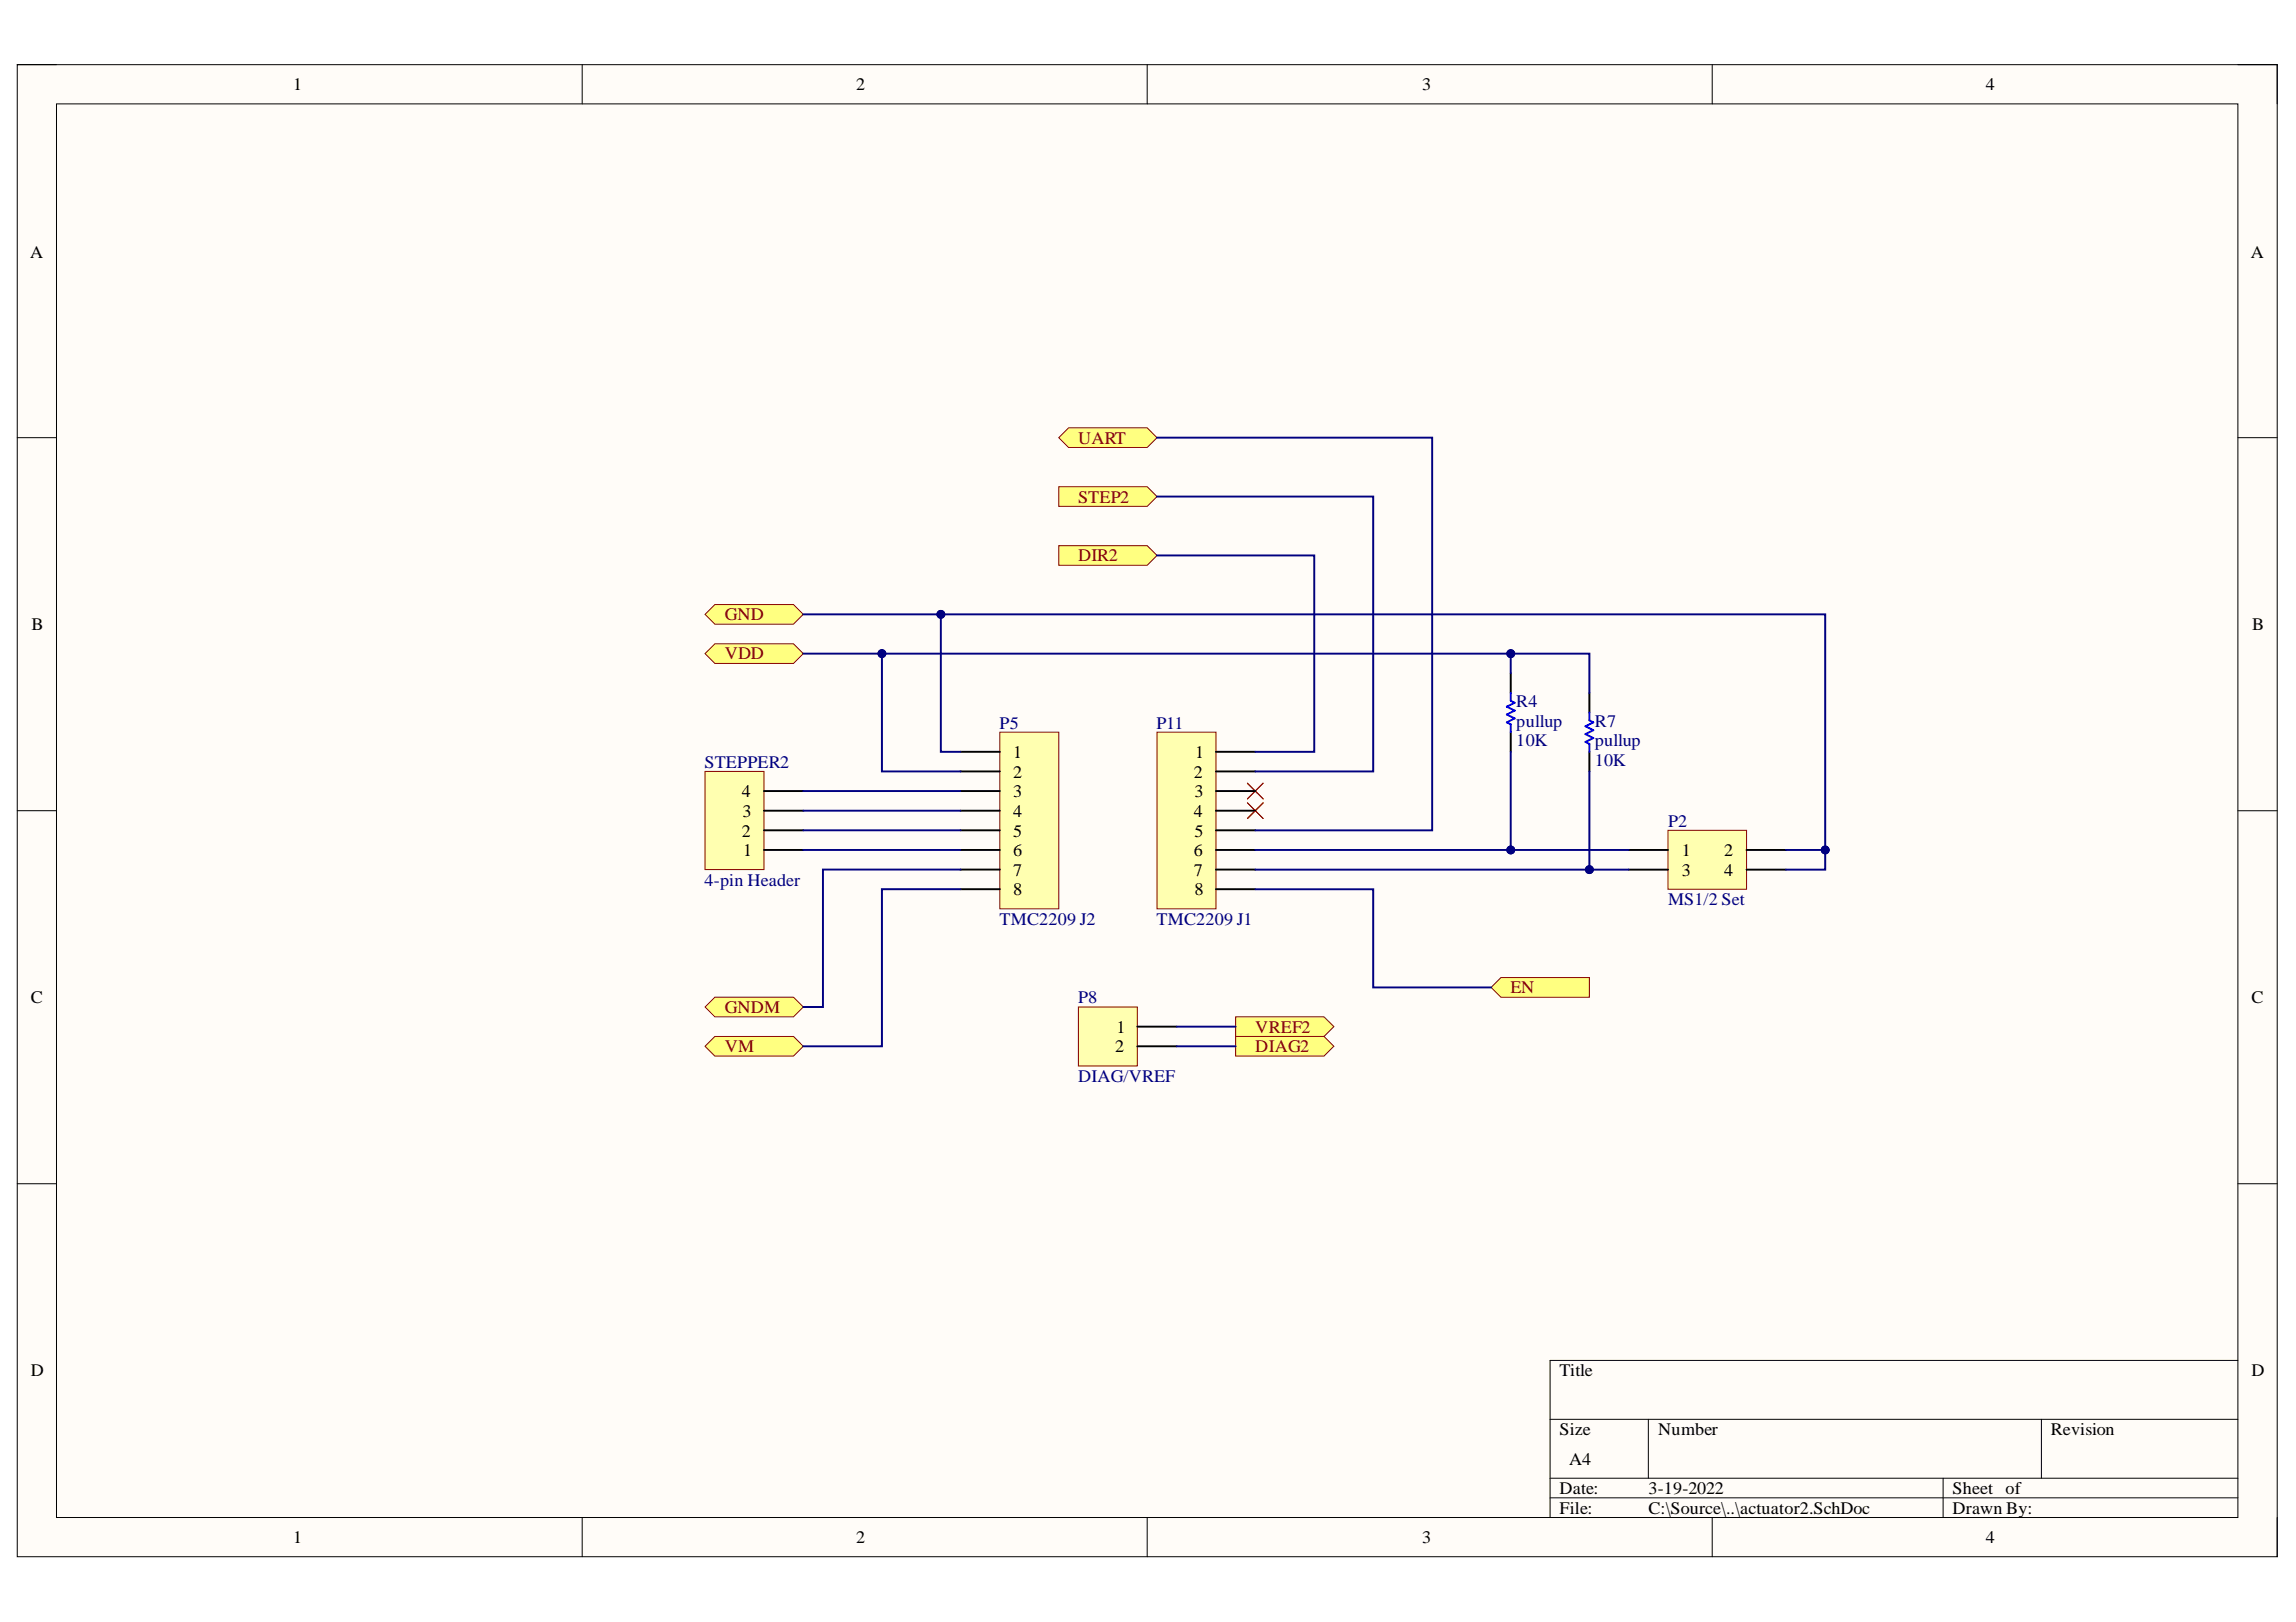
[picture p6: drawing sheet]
<svg xmlns="http://www.w3.org/2000/svg" width="297mm" height="210mm" viewBox="0 0 297 210" stroke-linecap="round" stroke-linejoin="round" font-family="sans-serif">
<defs><g id="words">
<g font-size="2.3">
<text x="37.9" y="11.7">1</text>
<text x="110.8" y="11.7">2</text>
<text x="184" y="11.7">3</text>
<text x="256.9" y="11.7">4</text>
<text x="3.9" y="33.3">A</text>
<text x="291.2" y="33.3">A</text>
<text x="4.1" y="81.5">B</text>
<text x="291.4" y="81.5">B</text>
<text x="131.1" y="98.1">1</text>
<text x="131.1" y="100.6">2</text>
<text x="154.4" y="100.6">2</text>
<text x="154.6" y="98.1">1</text>
<text x="96" y="103.2">4</text>
<text x="96.1" y="105.7">3</text>
<text x="131.1" y="103.2">3</text>
<text x="131.1" y="105.7">4</text>
<text x="154.4" y="105.7">4</text>
<text x="154.5" y="103.2">3</text>
<text x="96" y="108.3">2</text>
<text x="96.1" y="110.8">1</text>
<text x="131.1" y="108.3">5</text>
<text x="131.1" y="110.8">6</text>
<text x="131.1" y="113.3">7</text>
<text x="154.4" y="110.8">6</text>
<text x="154.4" y="113.3">7</text>
<text x="154.5" y="108.3">5</text>
<text x="217.6" y="110.8">1</text>
<text x="217.6" y="113.3">3</text>
<text x="223.1" y="110.8">2</text>
<text x="223.1" y="113.3">4</text>
<text x="131.1" y="115.9">8</text>
<text x="154.5" y="115.9">8</text>
<text x="4" y="129.8">C</text>
<text x="291.3" y="129.8">C</text>
<text x="144.3" y="136.2">2</text>
<text x="144.5" y="133.6">1</text>
<text x="4" y="178.1">D</text>
<text x="201.8" y="178.1">Title</text>
<text x="291.3" y="178.1">D</text>
<text x="201.8" y="185.7">Size</text>
<text x="214.5" y="185.7">Number</text>
<text x="265.3" y="185.7">Revision</text>
<text x="203" y="189.5">A4</text>
<text x="201.8" y="193.3">Date:</text>
<text x="201.8" y="195.9">File:</text>
<text x="213.3" y="193.3">3-19-2022</text>
<text x="213.3" y="195.9">C:\Source\..\actuator2.SchDoc</text>
<text x="252.6" y="193.3">Sheet of</text>
<text x="252.6" y="195.9">Drawn By:</text>
<text x="37.9" y="199.7">1</text>
<text x="110.8" y="199.7">2</text>
<text x="184" y="199.7">3</text>
<text x="256.9" y="199.7">4</text>
</g>
<g font-size="2.3" fill="#800000">
<text x="139.5" y="57.4">UART</text>
<text x="139.5" y="65">STEP2</text>
<text x="139.5" y="72.7">DIR2</text>
<text x="93.8" y="80.3">GND</text>
<text x="93.8" y="85.3">VDD</text>
<text x="93.8" y="131.1">GNDM</text>
<text x="195.4" y="128.6">EN</text>
<text x="93.8" y="136.2">VM</text>
<text x="162.4" y="133.6">VREF2</text>
<text x="162.4" y="136.2">DIAG2</text>
</g>
<g font-size="2.3" fill="#000080">
<text x="129.3" y="94.3">P5</text>
<text x="149.6" y="94.3">P11</text>
<text x="196.2" y="91.5">R4</text>
<text x="196.2" y="94.1">pullup</text>
<text x="206.3" y="94.1">R7</text>
<text x="91.1" y="99.4">STEPPER2</text>
<text x="196.2" y="96.6">10K</text>
<text x="206.3" y="99.1">10K</text>
<text x="206.3" y="96.6">pullup</text>
<text x="215.8" y="107">P2</text>
<text x="91.1" y="114.6">4-pin Header</text>
<text x="129.3" y="119.7">TMC2209 J2</text>
<text x="149.6" y="119.7">TMC2209 J1</text>
<text x="215.8" y="117.1">MS1/2 Set</text>
<text x="139.5" y="129.8">P8</text>
<text x="139.5" y="140">DIAG/VREF</text>
</g>
</g></defs>
<path d="M2.2 8.4h292.4v193.1h-292.4z" fill-rule="evenodd" fill="#fffcf8"/>
<path d="M2.2 8.4h292.4v193.1h-292.4z" fill="none" stroke="#000" stroke-width=".13"/>
<path d="M7.3 13.4h282.2v183h-282.2z" fill-rule="evenodd" fill="#fffcf8"/>
<g fill="none" stroke="#000" stroke-width=".13">
<path d="M2.2 8.4h5.1M7.3 13.4h282.2v183h-282.2zM75.3 8.4v5M148.4 8.4v5M221.5 8.4v5M289.5 8.4h5.1v5M2.2 56.6h5.1M289.5 56.6h5.1M2.2 104.9h5.1M289.5 104.9h5.1M2.2 153.2h5.1M289.5 153.2h5.1"/>
<path d="M289.5 176.1h-89v20.3M75.3 196.4v5.1M148.4 196.4v5.1M200.5 183.7h89M200.5 191.3h89M200.5 193.8h89M213.3 183.7v7.6M221.5 196.4v5.1M251.4 191.3v5.1M264.1 183.7v7.6M294.6 196.4v5.1"/>
</g>
<path d="M161.4 101.4l2 2M161.4 103.9l2 2M163.4 101.4l-2 2M163.4 103.9l-2 2" fill="none" stroke="#f00" stroke-width=".13"/>
<path d="M91.2 99.8h7.6v12.7h-7.6z" fill-rule="evenodd" fill="#ffffb0"/>
<path d="M91.2 99.8h7.6v12.7h-7.6z" fill="none" stroke="#800000" stroke-width=".13"/>
<path d="M98.8 110h5.1M98.8 107.5h5.1M98.8 104.9h5.1M98.8 102.4h5.1" fill="none" stroke="#000" stroke-width=".25"/>
<path d="M215.8 107.5h10.2v7.6h-10.2z" fill-rule="evenodd" fill="#ffffb0"/>
<path d="M215.8 107.5h10.2v7.6h-10.2z" fill="none" stroke="#800000" stroke-width=".13"/>
<path d="M195.4 87.1v2.6M195.4 94.7v2.6M205.6 89.7v2.5M205.6 97.3v2.5M210.7 110h5.1M210.7 112.5h5.1M226 110h5M226 112.5h5" fill="none" stroke="#000" stroke-width=".25"/>
<path d="M195.4 89.7v1l.6 .2-1.1 .6 1.1 .5-1.1 .5 1.1 .5-1.1 .5 .5 .2v1M205.6 92.2v1l.5 .3-1 .5 1 .5-1 .5 1 .5-1 .5 .5 .3v1" fill="none" stroke="#00f" stroke-width=".25"/>
<path d="M137 63h11.4l1.3 1.3-1.3 1.2h-11.4z" fill-rule="evenodd" fill="#ffff80"/>
<path d="M137 63h11.4l1.3 1.3-1.3 1.2h-11.4z" fill="none" stroke="#800000" stroke-width=".13"/>
<path d="M137 70.6h11.4l1.3 1.3-1.3 1.3h-11.4z" fill-rule="evenodd" fill="#ffff80"/>
<path d="M137 70.6h11.4l1.3 1.3-1.3 1.3h-11.4z" fill="none" stroke="#800000" stroke-width=".13"/>
<path d="M194.2 126.5h11.4v2.6h-11.4l-1.3-1.3z" fill-rule="evenodd" fill="#ffff80"/>
<path d="M194.2 126.5h11.4v2.6h-11.4l-1.3-1.3z" fill="none" stroke="#800000" stroke-width=".13"/>
<path d="M159.9 131.6h11.4l1.3 1.3-1.3 1.2h-11.4z" fill-rule="evenodd" fill="#ffff80"/>
<path d="M159.9 131.6h11.4l1.3 1.3-1.3 1.2h-11.4z" fill="none" stroke="#800000" stroke-width=".13"/>
<path d="M159.9 134.1h11.4l1.3 1.3-1.3 1.3h-11.4z" fill-rule="evenodd" fill="#ffff80"/>
<path d="M159.9 134.1h11.4l1.3 1.3-1.3 1.3h-11.4z" fill="none" stroke="#800000" stroke-width=".13"/>
<path d="M91.2 130.3l1.3-1.3h10.2l1.2 1.3-1.2 1.3h-10.2z" fill-rule="evenodd" fill="#ffff80"/>
<path d="M91.2 130.3l1.3-1.3h10.2l1.2 1.3-1.2 1.3h-10.2z" fill="none" stroke="#800000" stroke-width=".13"/>
<path d="M92.5 134.1h10.2l1.2 1.3-1.2 1.3h-10.2l-1.3-1.3z" fill-rule="evenodd" fill="#ffff80"/>
<path d="M92.5 134.1h10.2l1.2 1.3-1.2 1.3h-10.2l-1.3-1.3z" fill="none" stroke="#800000" stroke-width=".13"/>
<path d="M91.2 79.5l1.3-1.3h10.2l1.2 1.3-1.2 1.3h-10.2z" fill-rule="evenodd" fill="#ffff80"/>
<path d="M91.2 79.5l1.3-1.3h10.2l1.2 1.3-1.2 1.3h-10.2z" fill="none" stroke="#800000" stroke-width=".13"/>
<path d="M91.2 84.6l1.3-1.3h10.2l1.2 1.3-1.2 1.3h-10.2z" fill-rule="evenodd" fill="#ffff80"/>
<path d="M91.2 84.6l1.3-1.3h10.2l1.2 1.3-1.2 1.3h-10.2z" fill="none" stroke="#800000" stroke-width=".13"/>
<path d="M138.2 55.4h10.2l1.3 1.2-1.3 1.3h-10.2l-1.2-1.3z" fill-rule="evenodd" fill="#ffff80"/>
<path d="M138.2 55.4h10.2l1.3 1.2-1.3 1.3h-10.2l-1.2-1.3z" fill="none" stroke="#800000" stroke-width=".13"/>
<path d="M129.3 94.7h7.7v22.9h-7.7z" fill-rule="evenodd" fill="#ffffb0"/>
<path d="M129.3 94.7h7.7v22.9h-7.7z" fill="none" stroke="#800000" stroke-width=".13"/>
<path d="M124.3 97.3h5M124.3 99.8h5M124.3 102.4h5M124.3 104.9h5M124.3 107.5h5M124.3 110h5M124.3 112.5h5M124.3 115.1h5" fill="none" stroke="#000" stroke-width=".25"/>
<path d="M161.4 101.4l2 2M161.4 103.9l2 2M163.4 101.4l-2 2M163.4 103.9l-2 2" fill="none" stroke="#f00" stroke-width=".13"/>
<path d="M149.7 94.7h7.6v22.9h-7.6z" fill-rule="evenodd" fill="#ffffb0"/>
<path d="M149.7 94.7h7.6v22.9h-7.6z" fill="none" stroke="#800000" stroke-width=".13"/>
<path d="M157.3 97.3h5.1M157.3 99.8h5.1M157.3 102.4h5.1M157.3 104.9h5.1M157.3 107.5h5.1M157.3 110h5.1M157.3 112.5h5.1M157.3 115.1h5.1" fill="none" stroke="#000" stroke-width=".25"/>
<path d="M139.5 130.3h7.6v7.6h-7.6z" fill-rule="evenodd" fill="#ffffb0"/>
<path d="M139.5 130.3h7.6v7.6h-7.6z" fill="none" stroke="#800000" stroke-width=".13"/>
<path d="M147.1 132.9h5.1M147.1 135.4h5.1" fill="none" stroke="#000" stroke-width=".25"/>
<path d="M205.6 99.8v12.7M103.9 102.4h20.4M103.9 104.9h20.4M103.9 107.5h20.4M103.9 110h20.4M124.3 112.5h-17.8v17.8h-2.6" fill="none" stroke="#000080" stroke-width=".25"/>
<circle cx="205.6" cy="112.5" r=".51" fill="#000080"/>
<circle cx="205.6" cy="112.5" r=".51" fill="none" stroke="#000080" stroke-width=".13"/>
<path d="M195.4 97.3v12.7" fill="none" stroke="#000080" stroke-width=".25"/>
<circle cx="195.4" cy="110" r=".51" fill="#000080"/>
<circle cx="195.4" cy="110" r=".51" fill="none" stroke="#000080" stroke-width=".13"/>
<path d="M149.7 56.6h35.6v50.9h-22.9M103.9 79.5h17.8v17.8h2.6M149.7 64.3h28v35.5h-15.3M149.7 71.9h20.3v25.4h-7.6M162.4 115.1h15.3v12.7h15.2" fill="none" stroke="#000080" stroke-width=".25"/>
<circle cx="121.7" cy="79.5" r=".51" fill="#000080"/>
<circle cx="121.7" cy="79.5" r=".51" fill="none" stroke="#000080" stroke-width=".13"/>
<path d="M231 110h5.1" fill="none" stroke="#000080" stroke-width=".25"/>
<circle cx="236.1" cy="110" r=".51" fill="#000080"/>
<circle cx="236.1" cy="110" r=".51" fill="none" stroke="#000080" stroke-width=".13"/>
<path d="M103.9 84.6h10.2v15.2h10.2" fill="none" stroke="#000080" stroke-width=".25"/>
<circle cx="114.1" cy="84.6" r=".51" fill="#000080"/>
<circle cx="114.1" cy="84.6" r=".51" fill="none" stroke="#000080" stroke-width=".13"/>
<path d="M114.1 84.6h81.3v2.5" fill="none" stroke="#000080" stroke-width=".25"/>
<circle cx="114.1" cy="84.6" r=".51" fill="#000080"/>
<circle cx="114.1" cy="84.6" r=".51" fill="none" stroke="#000080" stroke-width=".13"/>
<circle cx="195.4" cy="84.6" r=".51" fill="#000080"/>
<circle cx="195.4" cy="84.6" r=".51" fill="none" stroke="#000080" stroke-width=".13"/>
<path d="M195.4 84.6h10.2v5.1" fill="none" stroke="#000080" stroke-width=".25"/>
<circle cx="195.4" cy="84.6" r=".51" fill="#000080"/>
<circle cx="195.4" cy="84.6" r=".51" fill="none" stroke="#000080" stroke-width=".13"/>
<path d="M121.7 79.5h114.4v33h-5.1M124.3 115.1h-10.2v20.3h-10.2" fill="none" stroke="#000080" stroke-width=".25"/>
<circle cx="121.7" cy="79.5" r=".51" fill="#000080"/>
<circle cx="121.7" cy="79.5" r=".51" fill="none" stroke="#000080" stroke-width=".13"/>
<circle cx="236.1" cy="110" r=".51" fill="#000080"/>
<circle cx="236.1" cy="110" r=".51" fill="none" stroke="#000080" stroke-width=".13"/>
<path d="M162.4 112.5h48.3" fill="none" stroke="#000080" stroke-width=".25"/>
<circle cx="205.6" cy="112.5" r=".51" fill="#000080"/>
<circle cx="205.6" cy="112.5" r=".51" fill="none" stroke="#000080" stroke-width=".13"/>
<path d="M162.4 110h48.3" fill="none" stroke="#000080" stroke-width=".25"/>
<circle cx="195.4" cy="110" r=".51" fill="#000080"/>
<circle cx="195.4" cy="110" r=".51" fill="none" stroke="#000080" stroke-width=".13"/>
<path d="M152.2 132.9h7.7M152.2 135.4h7.7" fill="none" stroke="#000080" stroke-width=".25"/>
<use href="#words"/>
</svg>
